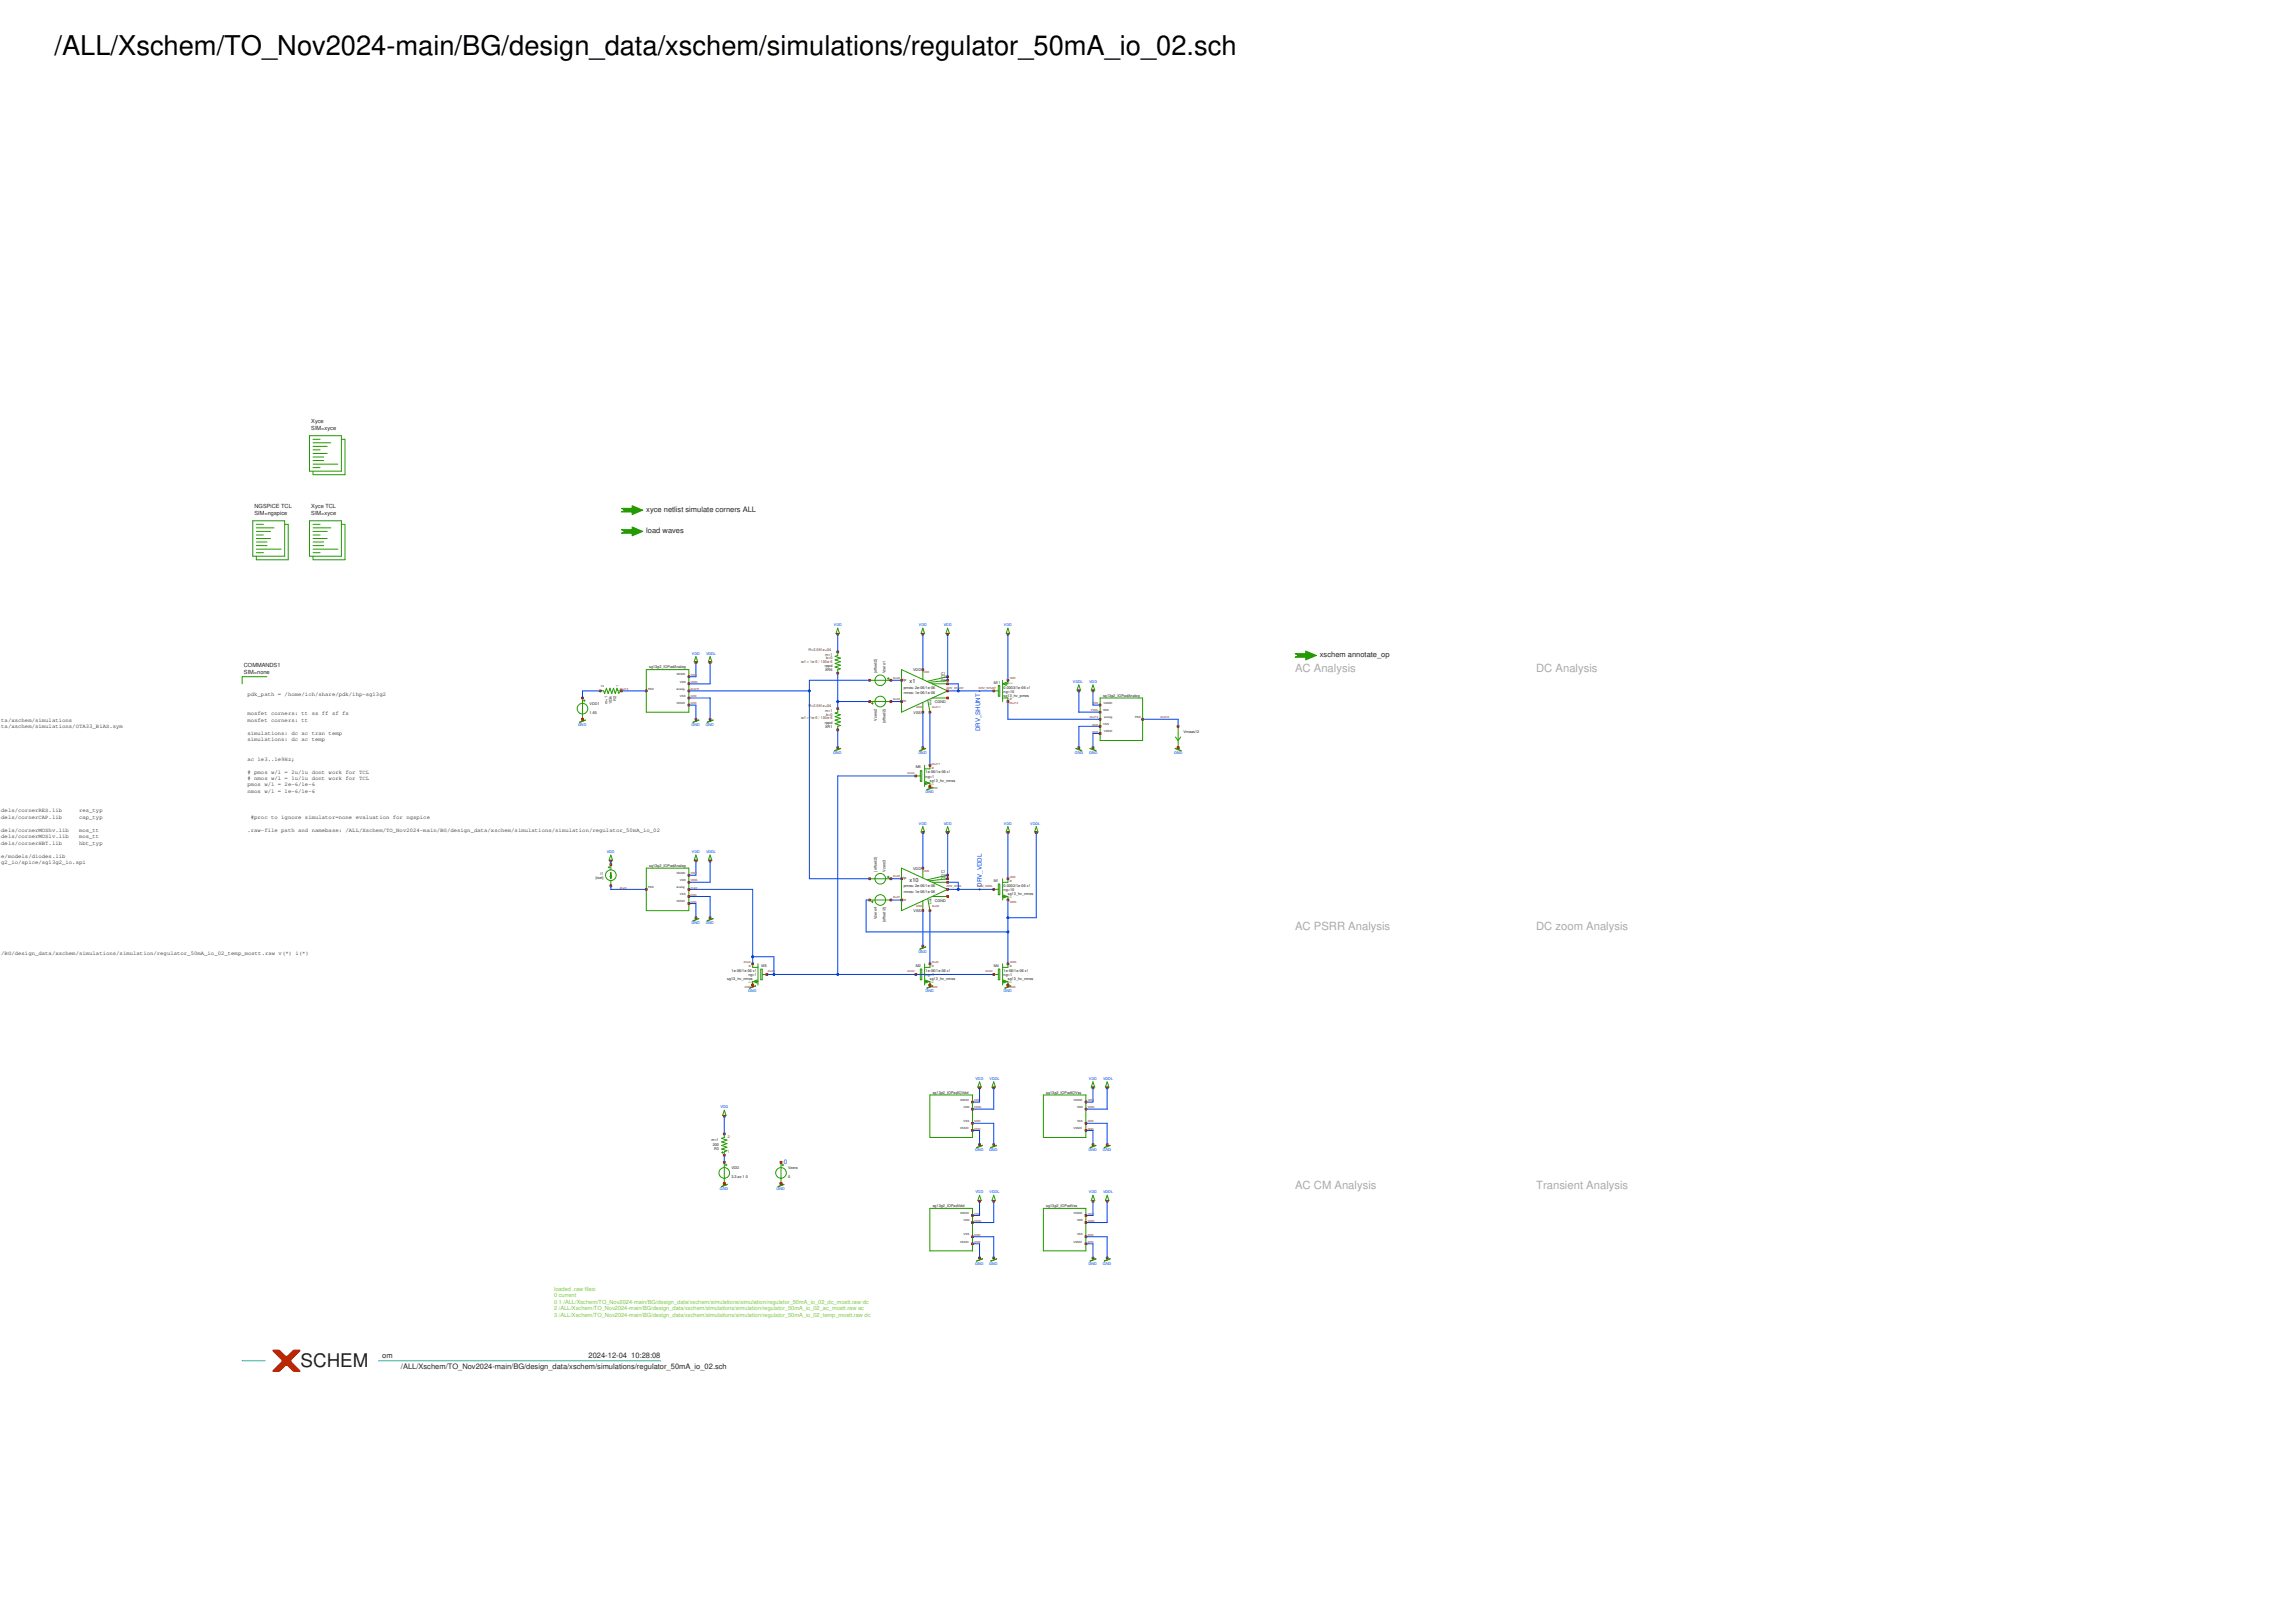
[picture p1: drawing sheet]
<svg xmlns="http://www.w3.org/2000/svg" width="297mm" height="210mm" viewBox="0 0 297 210" stroke-linecap="round" stroke-linejoin="round" font-family="sans-serif">
<defs><g id="words">
<text font-size="3.5" x="7.1" y="7.1">/ALL/Xschem/TO_Nov2024-main/BG/design_data/xschem/simulations/regulator_50mA_io_02.sch</text>
<text font-size="2.4" fill="#222" x="38.9" y="176.9">SCHEM</text>
<g font-size="1.5" fill="#a9a9a9">
<text x="167.5" y="86.9">AC Analysis</text>
<text x="198.7" y="86.9">DC Analysis</text>
<text x="167.5" y="120.4">AC PSRR Analysis</text>
<text x="198.7" y="120.4">DC zoom Analysis</text>
<text x="167.5" y="153.9">AC CM Analysis</text>
<text x="198.7" y="153.9">Transient Analysis</text>
</g>
<g font-size="1" fill="#222">
<text x="83.6" y="66.3">xyce netlist simulate corners ALL</text>
<text x="83.6" y="69">load waves</text>
<text x="170.8" y="85.1">xschem annotate_op</text>
<text x="49.4" y="175.7">om</text>
<text x="51.9" y="177.1">/ALL/Xschem/TO_Nov2024-main/BG/design_data/xschem/simulations/regulator_50mA_io_02.sch</text>
<text x="76.2" y="175.7">2024-12-04 10:28:08</text>
</g>
<g font-size=".8" fill="#0044ed">
<text x="126.8" y="94.7" transform="rotate(-90 126.8 94.7)">DRV_SHUNT</text>
<text x="127" y="114.8" transform="rotate(-90 127 114.8)">DRV_VDDL</text>
<text x="101.4" y="150.7">0</text>
</g>
<g font-size=".7" fill="#222">
<text x="40.3" y="54.7">Xyce</text>
<text x="40.3" y="55.6">SIM=xyce</text>
<text x="32.9" y="65.7">NGSPiCE TCL</text>
<text x="40.3" y="65.7">Xyce TCL</text>
<text x="32.9" y="66.6">SIM=ngspice</text>
<text x="40.3" y="66.6">SIM=xyce</text>
<text x="31.6" y="86.3">COMMANDS1</text>
<text x="31.6" y="87.2">SIM=none</text>
<text x="117.7" y="88.4">x1</text>
<text x="-.7" y="93.4">data/xschem/simulations</text>
<text x="-.7" y="94.3">data/xschem/simulations/OTA33_BiAS.sym</text>
<text x="32" y="90.1">pdk_path = /home/ich/share/pdk/ihp-sg13g2</text>
<text x="32" y="92.6">mosfet corners: tt ss ff sf fs</text>
<text x="32" y="93.4">mosfet corners: tt</text>
<text x="32" y="95.1">simulations: dc ac tran temp</text>
<text x="32" y="95.9">simulations: dc ac temp</text>
<text x="32" y="98.4">ac 1e3..1e9Hz;</text>
<text x="32" y="100.1"># pmos w/l = 2u/1u dont work for TCL</text>
<text x="32" y="100.9"># nmos w/l = 1u/1u dont work for TCL</text>
<text x="32" y="101.8">pmos w/l = 2e-6/1e-6</text>
<text x="-.7" y="105.1">models/cornerRES.lib</text>
<text x="-.7" y="106">models/cornerCAP.lib</text>
<text x="-.7" y="107.6">models/cornerMOShv.lib</text>
<text x="10.2" y="105.1">res_typ</text>
<text x="10.2" y="106">cap_typ</text>
<text x="10.2" y="107.6">mos_tt</text>
<text x="32" y="102.6">nmos w/l = 1e-6/1e-6</text>
<text x="32" y="107.6">.raw-file path and namebase: /ALL/Xschem/TO_Nov2024-main/BG/design_data/xschem/simulations/simulation/regulator_50mA_io_02</text>
<text x="32.5" y="106">#proc to ignore simulator=none evaluation for ngspice</text>
<text x="-.7" y="108.5">models/cornerMOSlv.lib</text>
<text x="-.7" y="109.3">models/cornerHBT.lib</text>
<text x="-.7" y="111">yce/models/diodes.lib</text>
<text x="-.7" y="111.8">13g2_io/spice/sg13g2_io.spi</text>
<text x="10.2" y="108.5">mos_tt</text>
<text x="10.2" y="109.3">hbt_typ</text>
<text x="117.7" y="114.1">x10</text>
<text x="-.7" y="123.5">in/BG/design_data/xschem/simulations/simulation/regulator_50mA_io_02_temp_mostt.raw v(*) i(*)</text>
</g>
<g font-size=".7" fill="#7ccb40">
<text x="71.7" y="167.1">loaded .raw files:</text>
<text x="71.7" y="167.9">0 current</text>
<text x="71.7" y="168.7">0 1 /ALL/Xschem/TO_Nov2024-main/BG/design_data/xschem/simulations/simulation/regulator_50mA_io_02_dc_mostt.raw dc</text>
<text x="71.7" y="169.6">2 /ALL/Xschem/TO_Nov2024-main/BG/design_data/xschem/simulations/simulation/regulator_50mA_io_02_ac_mostt.raw ac</text>
<text x="71.7" y="170.4">3 /ALL/Xschem/TO_Nov2024-main/BG/design_data/xschem/simulations/simulation/regulator_50mA_io_02_temp_mostt.raw dc</text>
</g>
<g font-size=".5" fill="#0044ed">
<text x="107.9" y="81">VDD</text>
<text x="118.9" y="81">VDD</text>
<text x="122.1" y="81">VDD</text>
<text x="129.9" y="81">VDD</text>
<text x="89.5" y="84.7">VDD</text>
<text x="91.3" y="84.7">VDDL</text>
<text x="138.8" y="88.4">VDDL</text>
<text x="140.9" y="88.4">VDD</text>
<text x="74.8" y="93.9">GND</text>
<text x="89.5" y="93.9">GND</text>
<text x="91.3" y="93.9">GND</text>
<text x="107.8" y="97.6">GND</text>
<text x="118.8" y="97.6">GND</text>
<text x="139.1" y="97.6">GND</text>
<text x="140.9" y="97.6">GND</text>
<text x="151.9" y="97.6">GND</text>
<text x="118.9" y="106.7">VDD</text>
<text x="119.7" y="102.6">GND</text>
<text x="122.1" y="106.7">VDD</text>
<text x="129.9" y="106.7">VDD</text>
<text x="133.3" y="106.7">VDDL</text>
<text x="78.5" y="110.4">VDD</text>
<text x="89.5" y="110.4">VDD</text>
<text x="91.3" y="110.4">VDDL</text>
<text x="89.5" y="119.6">GND</text>
<text x="91.3" y="119.6">GND</text>
<text x="118.8" y="123.3">GND</text>
<text x="96.8" y="128.3">GND</text>
<text x="119.7" y="128.3">GND</text>
<text x="129.8" y="128.3">GND</text>
<text x="93.2" y="143.4">VDD</text>
<text x="126.2" y="139.7">VDD</text>
<text x="128" y="139.7">VDDL</text>
<text x="140.9" y="139.7">VDD</text>
<text x="142.7" y="139.7">VDDL</text>
<text x="126.2" y="149">GND</text>
<text x="128" y="149">GND</text>
<text x="140.8" y="149">GND</text>
<text x="142.7" y="149">GND</text>
<text x="93.1" y="154">GND</text>
<text x="100.5" y="154">GND</text>
<text x="126.2" y="154.4">VDD</text>
<text x="128" y="154.4">VDDL</text>
<text x="140.9" y="154.4">VDD</text>
<text x="142.7" y="154.4">VDDL</text>
<text x="126.2" y="163.6">GND</text>
<text x="128" y="163.6">GND</text>
<text x="140.8" y="163.6">GND</text>
<text x="142.7" y="163.6">GND</text>
</g>
<g font-size=".5" fill="#660">
<text x="78.1" y="89" transform="rotate(-90 78.1 89)">2</text>
<text x="80.1" y="89" transform="rotate(-90 80.1 89)">1</text>
<text x="103.7" y="85.7">w/l = 1e-6 / 100e-6</text>
<text x="104.6" y="84.2">R=2.591e+04</text>
<text x="106.7" y="84.8">m=1</text>
<text x="106.9" y="85.3">b=0</text>
<text x="103.7" y="93.1">w/l = 1e-6 / 100e-6</text>
<text x="104.6" y="91.5">R=2.591e+04</text>
<text x="106.7" y="92.2">m=1</text>
<text x="106.9" y="92.6">b=0</text>
<text x="94.2" y="149.2">1</text>
<text x="94.2" y="147.2">2</text>
</g>
<g font-size=".5" fill="#222">
<text x="84" y="86.5">sg13g2_IOPadAnalog</text>
<text x="106.7" y="86.3">rppd</text>
<text x="106.7" y="86.9">XR6</text>
<text x="113.4" y="87.1" transform="rotate(-90 113.4 87.1)">{offset/2}</text>
<text x="114.6" y="87.1" transform="rotate(-90 114.6 87.1)">Vzero1</text>
<text x="116.9" y="88.1">ip</text>
<text x="116.9" y="89.8">nmos: 1e-06/1e-06</text>
<text x="116.9" y="89.1">pmos: 2e-06/1e-06</text>
<text x="118.1" y="86.9">VDD</text>
<text x="121.7" y="87.3">C1</text>
<text x="121.7" y="87.8">C2</text>
<text x="121.7" y="88.2">C3</text>
<text x="128.6" y="88.6">M11</text>
<text x="129.8" y="89.1">0.0003/1e-06 x1</text>
<text x="129.8" y="89.7">ng=10</text>
<text x="76.3" y="91.2">VDD1</text>
<text x="76.3" y="92.4">1.65</text>
<text x="78.6" y="91.1" transform="rotate(-90 78.6 91.1)">m=1</text>
<text x="79.1" y="91.2" transform="rotate(-90 79.1 91.2)">103k</text>
<text x="79.7" y="90.7" transform="rotate(-90 79.7 90.7)">R2</text>
<text x="106.7" y="93.7">rppd</text>
<text x="106.7" y="94.2">XR1</text>
<text x="113.4" y="93.2" transform="rotate(-90 113.4 93.2)">Vzero2</text>
<text x="114.6" y="93.6" transform="rotate(-90 114.6 93.6)">{offset/2}</text>
<text x="116.9" y="90.9">in</text>
<text x="118.2" y="92.4">VSS</text>
<text x="120.9" y="91">CGND</text>
<text x="129.8" y="90.2">sg13_hv_pmos</text>
<text x="142.7" y="90.2">sg13g2_IOPadAnalog</text>
<text x="153.1" y="94.9">Vmeas12</text>
<text x="118.5" y="99.4">M6</text>
<text x="119.8" y="100.1">1e-06/1e-06 x1</text>
<text x="119.8" y="100.7">ng=1</text>
<text x="120.3" y="101.2">sg13_hv_nmos</text>
<text x="77" y="113.8">{iset}</text>
<text x="77.7" y="113.2">I1</text>
<text x="84" y="112.2">sg13g2_IOPadAnalog</text>
<text x="113.4" y="112.8" transform="rotate(-90 113.4 112.8)">{offset/2}</text>
<text x="114.6" y="112.8" transform="rotate(-90 114.6 112.8)">Vzero3</text>
<text x="116.9" y="113.8">ip</text>
<text x="118.1" y="112.6">VDD</text>
<text x="121.7" y="113">C1</text>
<text x="121.7" y="113.5">C2</text>
<text x="121.7" y="113.9">C3</text>
<text x="113.4" y="118.9" transform="rotate(-90 113.4 118.9)">Vzero4</text>
<text x="114.6" y="119.3" transform="rotate(-90 114.6 119.3)">{offset/2}</text>
<text x="116.9" y="116.6">in</text>
<text x="116.9" y="115.5">nmos: 1e-06/1e-06</text>
<text x="116.9" y="114.8">pmos: 2e-06/1e-06</text>
<text x="118.2" y="118.1">VSS</text>
<text x="120.9" y="116.7">CGND</text>
<text x="128.6" y="114.1">M1</text>
<text x="129.8" y="114.8">0.0002/1e-06 x1</text>
<text x="129.8" y="115.4">ng=10</text>
<text x="130.4" y="115.9">sg13_hv_nmos</text>
<text x="94.7" y="125.8">1e-06/1e-06 x1</text>
<text x="98.5" y="125.1">M5</text>
<text x="118.5" y="125.1">M2</text>
<text x="119.8" y="125.8">1e-06/1e-06 x1</text>
<text x="128.6" y="125.1">M4</text>
<text x="129.8" y="125.8">1e-06/1e-06 x1</text>
<text x="94.1" y="126.9">sg13_hv_nmos</text>
<text x="96.8" y="126.4">ng=1</text>
<text x="119.8" y="126.4">ng=1</text>
<text x="120.3" y="126.9">sg13_hv_nmos</text>
<text x="129.8" y="126.4">ng=1</text>
<text x="130.4" y="126.9">sg13_hv_nmos</text>
<text x="120.7" y="141.5">sg13g2_IOPadIOVdd</text>
<text x="135.3" y="141.5">sg13g2_IOPadIOVss</text>
<text x="92.1" y="147.7">m=1</text>
<text x="92.2" y="148.2">200</text>
<text x="92.4" y="148.8">R3</text>
<text x="94.6" y="151.3">VDD</text>
<text x="94.6" y="152.5">3.3 ac 1 0</text>
<text x="102" y="151.3">Vzero</text>
<text x="102" y="152.5">0</text>
<text x="120.7" y="156.2">sg13g2_IOPadVdd</text>
<text x="135.3" y="156.2">sg13g2_IOPadVss</text>
</g>
<g font-size=".4" fill="#a92222">
<text x="80.2" y="89.3">#net16</text>
<text x="89.3" y="88.4">VDDL</text>
<text x="89.3" y="87.5">VDD</text>
<text x="89.3" y="89.3">#net10</text>
<text x="115.5" y="87.8">#net5</text>
<text x="119.4" y="87.1">VDD</text>
<text x="122.5" y="89.1">DRV_SHUNT</text>
<text x="126.7" y="89.1">DRV_SHUNT</text>
<text x="130.6" y="87.9">VDD</text>
<text x="89.3" y="91.1">GND</text>
<text x="89.3" y="90.2">GND</text>
<text x="115.5" y="90.6">#net4</text>
<text x="118.5" y="91.7">GND</text>
<text x="120.6" y="91.7">#net11</text>
<text x="130.6" y="91.1">#net12</text>
<text x="141" y="93">#net12</text>
<text x="141.1" y="92.1">VDDL</text>
<text x="141.3" y="94.8">GND</text>
<text x="141.3" y="93.9">GND</text>
<text x="141.3" y="91.1">VDD</text>
<text x="150.2" y="93">#net13</text>
<text x="117.4" y="100.1">#net2</text>
<text x="120.5" y="98.9">#net11</text>
<text x="120.5" y="102.1">GND</text>
<text x="89.3" y="113.2">VDD</text>
<text x="115.5" y="113.5">#net8</text>
<text x="119.4" y="112.8">VDD</text>
<text x="130.6" y="113.6">VDD</text>
<text x="80.2" y="115">#net3</text>
<text x="89.3" y="114.1">VDDL</text>
<text x="89.3" y="116.8">GND</text>
<text x="89.3" y="115.9">GND</text>
<text x="89.3" y="115">#net2</text>
<text x="115.5" y="116.3">#net7</text>
<text x="118.5" y="117.4">GND</text>
<text x="120.6" y="117.4">#net9</text>
<text x="122.5" y="114.8">DRV_VDDL</text>
<text x="126.5" y="114.8">DRV_VDDL</text>
<text x="130.6" y="116.8">VDDL</text>
<text x="96.2" y="124.6">#net2</text>
<text x="99.3" y="125.8">#net2</text>
<text x="117.4" y="125.8">#net2</text>
<text x="120.5" y="124.6">#net9</text>
<text x="127.5" y="125.8">#net2</text>
<text x="130.6" y="124.6">VDDL</text>
<text x="96.3" y="127.8">GND</text>
<text x="120.5" y="127.8">GND</text>
<text x="130.6" y="127.8">GND</text>
<text x="126" y="143.4">VDDL</text>
<text x="126" y="142.5">VDD</text>
<text x="140.7" y="143.4">VDDL</text>
<text x="140.7" y="142.5">VDD</text>
<text x="126" y="146.2">GND</text>
<text x="126" y="145.3">GND</text>
<text x="140.7" y="146.2">GND</text>
<text x="140.7" y="145.3">GND</text>
<text x="126" y="158.1">VDDL</text>
<text x="126" y="157.2">VDD</text>
<text x="126" y="160.9">GND</text>
<text x="126" y="159.9">GND</text>
<text x="140.7" y="158.1">VDDL</text>
<text x="140.7" y="157.2">VDD</text>
<text x="140.7" y="160.9">GND</text>
<text x="140.7" y="159.9">GND</text>
</g>
<g font-size=".4" fill="#222">
<text x="83.8" y="89.2">PAD</text>
<text x="87.5" y="87.4">VDDIO</text>
<text x="87.5" y="89.2">analog</text>
<text x="88" y="88.3">VDD</text>
<text x="87.5" y="91.1">VSSIO</text>
<text x="88" y="90.2">VSS</text>
<text x="120.5" y="91.2" transform="rotate(-90 120.5 91.2)">sink</text>
<text x="130.6" y="90.6">D</text>
<text x="142.7" y="92">VDD</text>
<text x="142.7" y="93.8">VSS</text>
<text x="142.8" y="91.1">VDDIO</text>
<text x="142.8" y="94.8">VSSIO</text>
<text x="142.8" y="92.9">analog</text>
<text x="146.8" y="92.9">PAD</text>
<text x="120.5" y="99.5">D</text>
<text x="87.5" y="113.1">VDDIO</text>
<text x="83.8" y="114.9">PAD</text>
<text x="87.5" y="116.8">VSSIO</text>
<text x="87.5" y="114.9">analog</text>
<text x="88" y="115.8">VSS</text>
<text x="88" y="114">VDD</text>
<text x="120.5" y="116.9" transform="rotate(-90 120.5 116.9)">sink</text>
<text x="130.6" y="114.1">D</text>
<text x="96.9" y="125.1">D</text>
<text x="120.5" y="125.1">D</text>
<text x="130.6" y="125.1">D</text>
<text x="124.2" y="142.5">VDDIO</text>
<text x="124.7" y="143.4">VDD</text>
<text x="138.9" y="142.5">VDDIO</text>
<text x="139.3" y="143.4">VDD</text>
<text x="124.2" y="146.1">VSSIO</text>
<text x="124.7" y="145.2">VSS</text>
<text x="138.9" y="146.1">VSSIO</text>
<text x="139.3" y="145.2">VSS</text>
<text x="124.2" y="160.8">VSSIO</text>
<text x="124.2" y="157.1">VDDIO</text>
<text x="124.7" y="159.9">VSS</text>
<text x="124.7" y="158">VDD</text>
<text x="138.9" y="160.8">VSSIO</text>
<text x="138.9" y="157.1">VDDIO</text>
<text x="139.3" y="159.9">VSS</text>
<text x="139.3" y="158">VDD</text>
</g>
<g font-size=".2" fill="#229800">
<text x="130.5" y="88.5">VDD</text>
<text x="120.4" y="101.5">VSS</text>
<text x="130.5" y="116.2">VSS</text>
<text x="96.8" y="127.2">VSS</text>
<text x="120.4" y="127.2">VSS</text>
<text x="130.5" y="127.2">VSS</text>
</g>
</g></defs>
<g fill="none" stroke="#229800" stroke-width=".13">
<path d="M32.7 67.4h4.1v4.6h-4.1zM33.2 68.8h1.8M33.2 69.2h.9M33.2 69.7h1.8M33.2 70.1h1.3M33.2 70.6h1.3M33.2 71.1h3.2M33.2 71.5h.9M33.2 68.3h2.3M33.2 67.9h.9M36.8 67.9h.5v4.5h-4.1v-.4M34.5 87.6h-3.2v.9"/>
<path d="M93.3 153.5l.8-.2zM93.7 144.4v.1M93.7 150.4v3M93.7 143.7l.2 .7h-.4zM93.8 150.8h.2M93.9 150.6v.3"/>
<circle cx="93.7" cy="151.8" r=".69"/>
</g>
<path d="M80.4 68.5h1.4v-.3l1.4 .6-1.4 .5v-.3h-1.4l.5-.2z" fill="#229800"/>
<g fill="none" stroke="#229800" stroke-width=".13">
<path d="M40 67.4h4.2v4.6h-4.2zM40.5 68.8h1.8M40.5 69.2h.9M40.5 69.7h1.8M40.5 70.1h1.4M40.5 70.6h1.4M40.5 71.1h3.2M40.5 71.5h.9M40.5 68.3h2.3M40.5 67.9h.9M44.2 67.9h.4v4.5h-4.1v-.4M80.4 68.5h1.4v-.3l1.4 .6-1.4 .5v-.3h-1.4l.5-.2z"/>
<path d="M100.7 153.5l.7-.2zM101 150.4v3M101.2 150.8h.2M101.3 150.6v.3"/>
<circle cx="101" cy="151.8" r=".69"/>
</g>
<path d="M80.4 65.8h1.4v-.4l1.4 .6-1.4 .6v-.4h-1.4l.5-.2z" fill="#229800"/>
<path d="M40 56.4h4.2v4.6h-4.2zM40.5 57.8h1.8M40.5 58.2h.9M40.5 58.7h1.8M40.5 59.1h1.4M40.5 59.6h1.4M40.5 57.3h2.3M40.5 56.8h.9M44.2 56.8h.4v4.6h-4.1v-.4M40.5 60.1h3.2M40.5 60.5h.9M80.4 65.8h1.4v-.4l1.4 .6-1.4 .6v-.4h-1.4l.5-.2z" fill="none" stroke="#229800" stroke-width=".13"/>
<path d="M167.5 84.6h1.4v-.3l1.4 .5-1.4 .6v-.3h-1.4l.5-.3z" fill="#229800"/>
<g fill="none" stroke="#229800" stroke-width=".13">
<path d="M128.6 89.4h.6M129.2 88.7h.1v1.4h-.1zM129.7 90.3h.7v.5M129.7 88v2.8M129.7 88.5l.5-.2v.4zM130.4 81.3l.2 .7h-.4zM130.4 82v.1M130.4 88v.5h-.7M167.5 84.6h1.4v-.3l1.4 .5-1.4 .6v-.3h-1.4l.5-.3zM78.7 112.2h.2M78.8 112.1v.2M79 111.9v.7"/>
<path d="M79 113.9v.7M83.6 112.3h5.5v5.5h-5.5zM89.7 119.1l.7-.2zM90 111.3v.1M90 118.8v.2M90 110.6l.3 .7h-.5zM91.5 119.1l.7-.2zM91.9 110.6l.2 .7h-.5zM91.9 111.3v.1M91.9 118.8v.2M97 127.8l.7-.2zM97.4 124.7v.5h.7"/>
<path d="M97.5 127l.4-.2v.4zM98.1 127h-.7v.7M98.1 124.7v2.8M98.4 125.4h.2v1.4h-.2zM98.6 126.1h.6M120.3 141.7h5.5v5.5h-5.5zM120.3 156.4h5.5v5.5h-5.5zM126.4 148.5l.7-.3zM126.7 140.7v.1M126.7 148.1v.2M126.7 155.4v.1M126.7 140l.3 .7h-.5z"/>
<path d="M126.7 154.7l.3 .7h-.5zM128.2 148.5l.7-.3zM128.6 140l.2 .7h-.5zM128.6 140.7v.1M128.6 148.1v.2M128.6 155.4v.1M128.6 154.7l.2 .7h-.5zM135 141.7h5.5v5.5h-5.5zM135 156.4h5.5v5.5h-5.5zM141 148.5l.8-.3zM141.4 140l.2 .7h-.4zM141.4 140.7v.1"/>
<path d="M141.4 148.1v.2M141.4 155.4v.1M141.4 154.7l.2 .7h-.4zM142.9 148.5l.7-.3zM143.2 140l.3 .7h-.5zM143.2 140.7v.1M143.2 148.1v.2M143.2 155.4v.1M143.2 154.7l.3 .7h-.5zM126.4 163.2l.7-.3zM126.7 162.8v.2M128.2 163.2l.7-.3z"/>
<path d="M128.6 162.8v.2M141 163.2l.8-.3zM141.4 162.8v.2M142.9 163.2l.7-.3zM143.2 162.8v.2"/>
</g>
<path d="M79 112.9v.5h.1l-.1 .3-.1-.3h.1z" fill="#229800"/>
<g fill="none" stroke="#229800" stroke-width=".13">
<path d="M75 93.4l.7-.2zM75.4 90.3v3M75.5 90.7h.2M75.6 90.6v.2M77.7 89.4h.4l.1 .4 .3-.7 .2 .7 .2-.7 .2 .7 .3-.7 .2 .7 .2-.7 .1 .3h.5M79.9 89.6h.3M80.1 89.5v.3M83.6 86.7h5.5v5.5h-5.5zM89.7 93.4l.7-.2zM90 85.6v.1M90 93.1v.2M90 85l.3 .6h-.5z"/>
<path d="M91.5 93.4l.7-.2zM91.9 85l.2 .6h-.5zM91.9 85.6v.1M91.9 93.1v.2M108 97.1l.7-.3zM108.4 81.3l.2 .7h-.4zM108.4 82v.1M108.4 84.4v.4l-.4 .1 .7 .3-.7 .2 .7 .2-.7 .3 .7 .2-.7 .2 .7 .2-.3 .2v.4M108.4 91.7v.5l-.4 .1 .7 .2-.7 .2 .7 .3-.7 .2 .7 .2-.7 .3 .7 .2-.3 .1v.5M108.4 96.7v.3M112.5 88h2.8M112.5 90.8h2.8"/>
<path d="M112.7 91h.3M112.9 90.9v.2M114.8 87.8h.2M114.9 87.7v.2M116.6 86.7l6 2.7-6 2.8zM119 97.1l.8-.3zM119.1 99.7h.2v1.4h-.2zM119.4 82v.1M119.4 86.7v1.2M119.4 90.9v1.3M119.4 96.7v.3M119.4 81.3l.2 .7h-.4z"/>
<path d="M119.6 99v2.8M120 90.6l.3 1.6M120.3 99v.5h-.7M120.6 90.3h2M120.6 88.5h2M122.6 88l-2.4 .3M122.6 87.6l-2.7 .6M122.6 81.3l.2 .7h-.4zM122.6 82v.1M139.2 96.8l.7 .4zM139.6 88.6l.2 .7h-.5zM139.6 89.3v.1"/>
<path d="M139.6 96.7v.3M141 96.8l.8 .4zM141.4 89.3v.1M141.4 96.7v.3M141.4 88.6l.2 .7h-.4zM142.3 90.3h5.5v5.5h-5.5zM152 96.8l.8 .4zM152.1 95.4l.3 .4 .4-.4M152.4 94v3M79 112.9v.5h.1l-.1 .3-.1-.3h.1zM79 110.6l.3 .7h-.5zM79 111.3v.1"/>
<path d="M112.5 113.7h2.8M112.5 116.5h2.8M112.7 116.7h.3M112.9 116.6v.2M114.8 113.5h.2M114.9 113.4v.2M116.6 112.3l6 2.8-6 2.7zM118.5 100.4h.6M119.4 107.7v.1M119.4 112.3v1.3M119.4 116.6v1.2M119.4 107l.2 .7h-.4z"/>
<path d="M119.6 101.3h.7v.7M119.8 101.2l.4 .1-.4 .2zM119.9 102.2l.8-.3zM120 116.3l.3 1.5M120.6 114.2h2M120.6 116h2M122.6 107.7v.1M122.6 107l.2 .7h-.4zM122.6 113.7l-2.4 .3M122.6 113.3l-2.7 .6M128.6 115.1h.6M129.2 114.4h.1v1.4h-.1z"/>
<path d="M129.7 116h.7v.5M129.7 113.7v2.8M129.8 115.8l.5 .2-.5 .2zM130.4 107l.2 .7h-.4zM130.4 107.7v.1M130.4 113.7v.5h-.7M134.1 107l.2 .7h-.5zM134.1 107.7v.1M118.5 126.1h.6M119 122.8l.8-.3zM119.1 125.4h.2v1.4h-.2zM119.4 122.4v.3"/>
<path d="M119.6 127h.7v.7M119.6 124.7v2.8M119.8 126.8l.4 .2-.4 .2zM119.9 127.8l.8-.2zM120.3 124.7v.5h-.7M128.6 126.1h.6M129.2 125.4h.1v1.4h-.1zM129.7 127h.7v.7M129.7 124.7v2.8M129.8 126.8l.5 .2-.5 .2zM130 127.8l.8-.2zM130.4 124.7v.5h-.7"/>
<path d="M93.4 149.2h.2M93.5 149v.3M93.7 146.7v.5l-.3 .1 .6 .2-.6 .3 .6 .2-.6 .2 .6 .3-.6 .2 .6 .2-.3 .1v.5"/>
<circle cx="75.4" cy="91.7" r=".69"/>
<circle cx="113.9" cy="90.8" r=".69"/>
<circle cx="113.9" cy="88" r=".69"/>
<circle cx="79" cy="113.3" r=".69"/>
<circle cx="113.9" cy="116.5" r=".69"/>
<circle cx="113.9" cy="113.7" r=".69"/>
</g>
<path d="M35.3 174.7h.8l1 .8 .9-.8h.8l-1.2 1.4 .1 .2 1.1 1.1-.8 .1-.9-.8-1 .8h-.8l1.2-1.4z" fill="#ba2200"/>
<path d="M93.6 150.3h.2v.2h-.2zM35.3 174.7h.8l1 .8 .9-.8h.8l-1.2 1.4 .1 .2 1.1 1.1-.8 .1-.9-.8-1 .8h-.8l1.2-1.4z" fill="none" stroke="#ba2200" stroke-width=".13"/>
<path d="M93.6 150.3h.2v.2h-.2z" fill="#ba2200"/>
<path d="M93.6 153.1h.2v.2h-.2z" fill="none" stroke="#ba2200" stroke-width=".13"/>
<path d="M93.6 153.1h.2v.2h-.2z" fill="#ba2200"/>
<path d="M93.6 144.3h.2v.3h-.2z" fill="none" stroke="#ba2200" stroke-width=".13"/>
<path d="M93.6 144.3h.2v.3h-.2z" fill="#ba2200"/>
<path d="M93.6 153.1h.2v.2h-.2z" fill="none" stroke="#ba2200" stroke-width=".13"/>
<path d="M93.6 153.1h.2v.2h-.2z" fill="#ba2200"/>
<path d="M100.9 153.1h.3v.2h-.3z" fill="none" stroke="#ba2200" stroke-width=".13"/>
<path d="M100.9 153.1h.3v.2h-.3z" fill="#ba2200"/>
<path d="M100.9 150.3h.3v.2h-.3z" fill="none" stroke="#ba2200" stroke-width=".13"/>
<path d="M100.9 150.3h.3v.2h-.3z" fill="#ba2200"/>
<path d="M100.9 153.1h.3v.2h-.3z" fill="none" stroke="#ba2200" stroke-width=".13"/>
<path d="M100.9 153.1h.3v.2h-.3z" fill="#ba2200"/>
<path d="M101 150.4h.1v.1h-.1z" fill="none" stroke="#ba2200" stroke-width=".13"/>
<path d="M101 150.4h.1v.1h-.1z" fill="#ba2200"/>
<path d="M130.3 82h.2v.2h-.2z" fill="none" stroke="#ba2200" stroke-width=".13"/>
<path d="M130.3 82h.2v.2h-.2z" fill="#ba2200"/>
<path d="M130.3 90.7h.2v.2h-.2z" fill="none" stroke="#ba2200" stroke-width=".13"/>
<path d="M130.3 90.7h.2v.2h-.2z" fill="#ba2200"/>
<path d="M128.4 89.3h.3v.2h-.3z" fill="none" stroke="#ba2200" stroke-width=".13"/>
<path d="M128.4 89.3h.3v.2h-.3z" fill="#ba2200"/>
<path d="M130.3 87.9h.2v.2h-.2z" fill="none" stroke="#ba2200" stroke-width=".13"/>
<path d="M130.3 87.9h.2v.2h-.2z" fill="#ba2200"/>
<path d="M97.3 127.4h.2v.2h-.2z" fill="none" stroke="#ba2200" stroke-width=".13"/>
<path d="M97.3 127.4h.2v.2h-.2z" fill="#ba2200"/>
<path d="M97.3 124.6h.2v.2h-.2z" fill="none" stroke="#ba2200" stroke-width=".13"/>
<path d="M97.3 124.6h.2v.2h-.2z" fill="#ba2200"/>
<path d="M99.1 126h.2v.2h-.2z" fill="none" stroke="#ba2200" stroke-width=".13"/>
<path d="M99.1 126h.2v.2h-.2z" fill="#ba2200"/>
<path d="M97.3 127.4h.2v.2h-.2z" fill="none" stroke="#ba2200" stroke-width=".13"/>
<path d="M97.3 127.4h.2v.2h-.2z" fill="#ba2200"/>
<path d="M125.7 145.3h.2v.2h-.2z" fill="none" stroke="#ba2200" stroke-width=".13"/>
<path d="M125.7 145.3h.2v.2h-.2z" fill="#ba2200"/>
<path d="M125.7 143.4h.2v.2h-.2z" fill="none" stroke="#ba2200" stroke-width=".13"/>
<path d="M125.7 143.4h.2v.2h-.2z" fill="#ba2200"/>
<path d="M125.7 146.2h.2v.2h-.2z" fill="none" stroke="#ba2200" stroke-width=".13"/>
<path d="M125.7 146.2h.2v.2h-.2z" fill="#ba2200"/>
<path d="M125.7 142.5h.2v.2h-.2z" fill="none" stroke="#ba2200" stroke-width=".13"/>
<path d="M125.7 142.5h.2v.2h-.2z" fill="#ba2200"/>
<path d="M126.6 148h.2v.2h-.2z" fill="none" stroke="#ba2200" stroke-width=".13"/>
<path d="M126.6 148h.2v.2h-.2z" fill="#ba2200"/>
<path d="M126.6 140.7h.2v.2h-.2z" fill="none" stroke="#ba2200" stroke-width=".13"/>
<path d="M126.6 140.7h.2v.2h-.2z" fill="#ba2200"/>
<path d="M128.4 148h.3v.2h-.3z" fill="none" stroke="#ba2200" stroke-width=".13"/>
<path d="M128.4 148h.3v.2h-.3z" fill="#ba2200"/>
<path d="M128.4 140.7h.3v.2h-.3z" fill="none" stroke="#ba2200" stroke-width=".13"/>
<path d="M128.4 140.7h.3v.2h-.3z" fill="#ba2200"/>
<path d="M140.4 145.3h.2v.2h-.2z" fill="none" stroke="#ba2200" stroke-width=".13"/>
<path d="M140.4 145.3h.2v.2h-.2z" fill="#ba2200"/>
<path d="M140.4 143.4h.2v.2h-.2z" fill="none" stroke="#ba2200" stroke-width=".13"/>
<path d="M140.4 143.4h.2v.2h-.2z" fill="#ba2200"/>
<path d="M140.4 146.2h.2v.2h-.2z" fill="none" stroke="#ba2200" stroke-width=".13"/>
<path d="M140.4 146.2h.2v.2h-.2z" fill="#ba2200"/>
<path d="M140.4 142.5h.2v.2h-.2z" fill="none" stroke="#ba2200" stroke-width=".13"/>
<path d="M140.4 142.5h.2v.2h-.2z" fill="#ba2200"/>
<path d="M141.3 148h.2v.2h-.2z" fill="none" stroke="#ba2200" stroke-width=".13"/>
<path d="M141.3 148h.2v.2h-.2z" fill="#ba2200"/>
<path d="M141.3 140.7h.2v.2h-.2z" fill="none" stroke="#ba2200" stroke-width=".13"/>
<path d="M141.3 140.7h.2v.2h-.2z" fill="#ba2200"/>
<path d="M143.1 148h.3v.2h-.3z" fill="none" stroke="#ba2200" stroke-width=".13"/>
<path d="M143.1 148h.3v.2h-.3z" fill="#ba2200"/>
<path d="M143.1 140.7h.3v.2h-.3z" fill="none" stroke="#ba2200" stroke-width=".13"/>
<path d="M143.1 140.7h.3v.2h-.3z" fill="#ba2200"/>
<path d="M125.7 159.9h.2v.3h-.2z" fill="none" stroke="#ba2200" stroke-width=".13"/>
<path d="M125.7 159.9h.2v.3h-.2z" fill="#ba2200"/>
<path d="M125.7 158.1h.2v.2h-.2z" fill="none" stroke="#ba2200" stroke-width=".13"/>
<path d="M125.7 158.1h.2v.2h-.2z" fill="#ba2200"/>
<path d="M125.7 160.8h.2v.3h-.2z" fill="none" stroke="#ba2200" stroke-width=".13"/>
<path d="M125.7 160.8h.2v.3h-.2z" fill="#ba2200"/>
<path d="M125.7 157.2h.2v.2h-.2z" fill="none" stroke="#ba2200" stroke-width=".13"/>
<path d="M125.7 157.2h.2v.2h-.2z" fill="#ba2200"/>
<path d="M126.6 162.7h.2v.2h-.2z" fill="none" stroke="#ba2200" stroke-width=".13"/>
<path d="M126.6 162.7h.2v.2h-.2z" fill="#ba2200"/>
<path d="M126.6 155.3h.2v.3h-.2z" fill="none" stroke="#ba2200" stroke-width=".13"/>
<path d="M126.6 155.3h.2v.3h-.2z" fill="#ba2200"/>
<path d="M128.4 162.7h.3v.2h-.3z" fill="none" stroke="#ba2200" stroke-width=".13"/>
<path d="M128.4 162.7h.3v.2h-.3z" fill="#ba2200"/>
<path d="M128.4 155.3h.3v.3h-.3z" fill="none" stroke="#ba2200" stroke-width=".13"/>
<path d="M128.4 155.3h.3v.3h-.3z" fill="#ba2200"/>
<path d="M140.4 159.9h.2v.3h-.2z" fill="none" stroke="#ba2200" stroke-width=".13"/>
<path d="M140.4 159.9h.2v.3h-.2z" fill="#ba2200"/>
<path d="M140.4 158.1h.2v.2h-.2z" fill="none" stroke="#ba2200" stroke-width=".13"/>
<path d="M140.4 158.1h.2v.2h-.2z" fill="#ba2200"/>
<path d="M140.4 160.8h.2v.3h-.2z" fill="none" stroke="#ba2200" stroke-width=".13"/>
<path d="M140.4 160.8h.2v.3h-.2z" fill="#ba2200"/>
<path d="M140.4 157.2h.2v.2h-.2z" fill="none" stroke="#ba2200" stroke-width=".13"/>
<path d="M140.4 157.2h.2v.2h-.2z" fill="#ba2200"/>
<path d="M141.3 162.7h.2v.2h-.2z" fill="none" stroke="#ba2200" stroke-width=".13"/>
<path d="M141.3 162.7h.2v.2h-.2z" fill="#ba2200"/>
<path d="M141.3 155.3h.2v.3h-.2z" fill="none" stroke="#ba2200" stroke-width=".13"/>
<path d="M141.3 155.3h.2v.3h-.2z" fill="#ba2200"/>
<path d="M143.1 162.7h.3v.2h-.3z" fill="none" stroke="#ba2200" stroke-width=".13"/>
<path d="M143.1 162.7h.3v.2h-.3z" fill="#ba2200"/>
<path d="M143.1 155.3h.3v.3h-.3z" fill="none" stroke="#ba2200" stroke-width=".13"/>
<path d="M143.1 155.3h.3v.3h-.3z" fill="#ba2200"/>
<path d="M89 115.9h.2v.2h-.2z" fill="none" stroke="#ba2200" stroke-width=".13"/>
<path d="M89 115.9h.2v.2h-.2z" fill="#ba2200"/>
<path d="M89 114.1h.2v.2h-.2z" fill="none" stroke="#ba2200" stroke-width=".13"/>
<path d="M89 114.1h.2v.2h-.2z" fill="#ba2200"/>
<path d="M89 116.8h.2v.2h-.2z" fill="none" stroke="#ba2200" stroke-width=".13"/>
<path d="M89 116.8h.2v.2h-.2z" fill="#ba2200"/>
<path d="M89 113.1h.2v.3h-.2z" fill="none" stroke="#ba2200" stroke-width=".13"/>
<path d="M89 113.1h.2v.3h-.2z" fill="#ba2200"/>
<path d="M83.5 115h.2v.2h-.2z" fill="none" stroke="#ba2200" stroke-width=".13"/>
<path d="M83.5 115h.2v.2h-.2z" fill="#ba2200"/>
<path d="M89 115h.2v.2h-.2z" fill="none" stroke="#ba2200" stroke-width=".13"/>
<path d="M89 115h.2v.2h-.2z" fill="#ba2200"/>
<path d="M89.9 118.7h.2v.2h-.2z" fill="none" stroke="#ba2200" stroke-width=".13"/>
<path d="M89.9 118.7h.2v.2h-.2z" fill="#ba2200"/>
<path d="M89.9 111.3h.2v.2h-.2z" fill="none" stroke="#ba2200" stroke-width=".13"/>
<path d="M89.9 111.3h.2v.2h-.2z" fill="#ba2200"/>
<path d="M91.8 118.7h.2v.2h-.2z" fill="none" stroke="#ba2200" stroke-width=".13"/>
<path d="M91.8 118.7h.2v.2h-.2z" fill="#ba2200"/>
<path d="M91.8 111.3h.2v.2h-.2z" fill="none" stroke="#ba2200" stroke-width=".13"/>
<path d="M91.8 111.3h.2v.2h-.2z" fill="#ba2200"/>
<path d="M78.9 111.8h.2v.2h-.2z" fill="none" stroke="#ba2200" stroke-width=".13"/>
<path d="M78.9 111.8h.2v.2h-.2z" fill="#ba2200"/>
<path d="M78.9 114.5h.2v.3h-.2z" fill="none" stroke="#ba2200" stroke-width=".13"/>
<path d="M78.9 114.5h.2v.3h-.2z" fill="#ba2200"/>
<path d="M78.9 111.3h.2v.2h-.2z" fill="none" stroke="#ba2200" stroke-width=".13"/>
<path d="M78.9 111.3h.2v.2h-.2z" fill="#ba2200"/>
<path d="M142.2 93.9h.2v.2h-.2z" fill="none" stroke="#ba2200" stroke-width=".13"/>
<path d="M142.2 93.9h.2v.2h-.2z" fill="#ba2200"/>
<path d="M142.2 92h.2v.3h-.2z" fill="none" stroke="#ba2200" stroke-width=".13"/>
<path d="M142.2 92h.2v.3h-.2z" fill="#ba2200"/>
<path d="M142.2 94.8h.2v.2h-.2z" fill="none" stroke="#ba2200" stroke-width=".13"/>
<path d="M142.2 94.8h.2v.2h-.2z" fill="#ba2200"/>
<path d="M142.2 91.1h.2v.3h-.2z" fill="none" stroke="#ba2200" stroke-width=".13"/>
<path d="M142.2 91.1h.2v.3h-.2z" fill="#ba2200"/>
<path d="M147.7 93h.2v.2h-.2z" fill="none" stroke="#ba2200" stroke-width=".13"/>
<path d="M147.7 93h.2v.2h-.2z" fill="#ba2200"/>
<path d="M142.2 93h.2v.2h-.2z" fill="none" stroke="#ba2200" stroke-width=".13"/>
<path d="M142.2 93h.2v.2h-.2z" fill="#ba2200"/>
<path d="M141.3 96.6h.2v.3h-.2z" fill="none" stroke="#ba2200" stroke-width=".13"/>
<path d="M141.3 96.6h.2v.3h-.2z" fill="#ba2200"/>
<path d="M141.3 89.3h.2v.2h-.2z" fill="none" stroke="#ba2200" stroke-width=".13"/>
<path d="M141.3 89.3h.2v.2h-.2z" fill="#ba2200"/>
<path d="M139.5 96.6h.2v.3h-.2z" fill="none" stroke="#ba2200" stroke-width=".13"/>
<path d="M139.5 96.6h.2v.3h-.2z" fill="#ba2200"/>
<path d="M139.5 89.3h.2v.2h-.2z" fill="none" stroke="#ba2200" stroke-width=".13"/>
<path d="M139.5 89.3h.2v.2h-.2z" fill="#ba2200"/>
<path d="M119.3 86.5h.2v.3h-.2z" fill="none" stroke="#ba2200" stroke-width=".13"/>
<path d="M119.3 86.5h.2v.3h-.2z" fill="#ba2200"/>
<path d="M116.5 87.9h.3v.2h-.3z" fill="none" stroke="#ba2200" stroke-width=".13"/>
<path d="M116.5 87.9h.3v.2h-.3z" fill="#ba2200"/>
<path d="M116.5 90.7h.3v.2h-.3z" fill="none" stroke="#ba2200" stroke-width=".13"/>
<path d="M116.5 90.7h.3v.2h-.3z" fill="#ba2200"/>
<path d="M119.3 92h.2v.3h-.2z" fill="none" stroke="#ba2200" stroke-width=".13"/>
<path d="M119.3 92h.2v.3h-.2z" fill="#ba2200"/>
<path d="M122.5 89.3h.2v.2h-.2z" fill="none" stroke="#ba2200" stroke-width=".13"/>
<path d="M122.5 89.3h.2v.2h-.2z" fill="#ba2200"/>
<path d="M120.2 92h.2v.3h-.2z" fill="none" stroke="#ba2200" stroke-width=".13"/>
<path d="M120.2 92h.2v.3h-.2z" fill="#ba2200"/>
<path d="M122.5 87.5h.2v.2h-.2z" fill="none" stroke="#ba2200" stroke-width=".13"/>
<path d="M122.5 87.5h.2v.2h-.2z" fill="#ba2200"/>
<path d="M122.5 88.4h.2v.2h-.2z" fill="none" stroke="#ba2200" stroke-width=".13"/>
<path d="M122.5 88.4h.2v.2h-.2z" fill="#ba2200"/>
<path d="M122.5 87.9h.2v.2h-.2z" fill="none" stroke="#ba2200" stroke-width=".13"/>
<path d="M122.5 87.9h.2v.2h-.2z" fill="#ba2200"/>
<path d="M122.5 90.2h.2v.2h-.2z" fill="none" stroke="#ba2200" stroke-width=".13"/>
<path d="M122.5 90.2h.2v.2h-.2z" fill="#ba2200"/>
<path d="M119.3 96.6h.2v.3h-.2z" fill="none" stroke="#ba2200" stroke-width=".13"/>
<path d="M119.3 96.6h.2v.3h-.2z" fill="#ba2200"/>
<path d="M119.3 82h.2v.2h-.2z" fill="none" stroke="#ba2200" stroke-width=".13"/>
<path d="M119.3 82h.2v.2h-.2z" fill="#ba2200"/>
<path d="M115.1 87.9h.3v.2h-.3z" fill="none" stroke="#ba2200" stroke-width=".13"/>
<path d="M115.1 87.9h.3v.2h-.3z" fill="#ba2200"/>
<path d="M112.4 87.9h.2v.2h-.2z" fill="none" stroke="#ba2200" stroke-width=".13"/>
<path d="M112.4 87.9h.2v.2h-.2z" fill="#ba2200"/>
<path d="M112.4 90.7h.2v.2h-.2z" fill="none" stroke="#ba2200" stroke-width=".13"/>
<path d="M112.4 90.7h.2v.2h-.2z" fill="#ba2200"/>
<path d="M115.1 90.7h.3v.2h-.3z" fill="none" stroke="#ba2200" stroke-width=".13"/>
<path d="M115.1 90.7h.3v.2h-.3z" fill="#ba2200"/>
<path d="M122.5 82h.2v.2h-.2z" fill="none" stroke="#ba2200" stroke-width=".13"/>
<path d="M122.5 82h.2v.2h-.2z" fill="#ba2200"/>
<path d="M108.3 84.3h.2v.2h-.2z" fill="none" stroke="#ba2200" stroke-width=".13"/>
<path d="M108.3 84.3h.2v.2h-.2z" fill="#ba2200"/>
<path d="M108.3 87h.2v.2h-.2z" fill="none" stroke="#ba2200" stroke-width=".13"/>
<path d="M108.3 87h.2v.2h-.2z" fill="#ba2200"/>
<path d="M108.3 91.6h.2v.2h-.2z" fill="none" stroke="#ba2200" stroke-width=".13"/>
<path d="M108.3 91.6h.2v.2h-.2z" fill="#ba2200"/>
<path d="M108.3 94.3h.2v.3h-.2z" fill="none" stroke="#ba2200" stroke-width=".13"/>
<path d="M108.3 94.3h.2v.3h-.2z" fill="#ba2200"/>
<path d="M108.3 96.6h.2v.3h-.2z" fill="none" stroke="#ba2200" stroke-width=".13"/>
<path d="M108.3 96.6h.2v.3h-.2z" fill="#ba2200"/>
<path d="M108.3 82h.2v.2h-.2z" fill="none" stroke="#ba2200" stroke-width=".13"/>
<path d="M108.3 82h.2v.2h-.2z" fill="#ba2200"/>
<path d="M130.3 107.6h.2v.3h-.2z" fill="none" stroke="#ba2200" stroke-width=".13"/>
<path d="M130.3 107.6h.2v.3h-.2z" fill="#ba2200"/>
<path d="M119.3 112.2h.2v.3h-.2z" fill="none" stroke="#ba2200" stroke-width=".13"/>
<path d="M119.3 112.2h.2v.3h-.2z" fill="#ba2200"/>
<path d="M116.5 113.6h.3v.2h-.3z" fill="none" stroke="#ba2200" stroke-width=".13"/>
<path d="M116.5 113.6h.3v.2h-.3z" fill="#ba2200"/>
<path d="M116.5 116.4h.3v.2h-.3z" fill="none" stroke="#ba2200" stroke-width=".13"/>
<path d="M116.5 116.4h.3v.2h-.3z" fill="#ba2200"/>
<path d="M119.3 117.7h.2v.3h-.2z" fill="none" stroke="#ba2200" stroke-width=".13"/>
<path d="M119.3 117.7h.2v.3h-.2z" fill="#ba2200"/>
<path d="M122.5 115h.2v.2h-.2z" fill="none" stroke="#ba2200" stroke-width=".13"/>
<path d="M122.5 115h.2v.2h-.2z" fill="#ba2200"/>
<path d="M120.2 117.7h.2v.3h-.2z" fill="none" stroke="#ba2200" stroke-width=".13"/>
<path d="M120.2 117.7h.2v.3h-.2z" fill="#ba2200"/>
<path d="M122.5 113.1h.2v.3h-.2z" fill="none" stroke="#ba2200" stroke-width=".13"/>
<path d="M122.5 113.1h.2v.3h-.2z" fill="#ba2200"/>
<path d="M122.5 114.1h.2v.2h-.2z" fill="none" stroke="#ba2200" stroke-width=".13"/>
<path d="M122.5 114.1h.2v.2h-.2z" fill="#ba2200"/>
<path d="M122.5 113.6h.2v.2h-.2z" fill="none" stroke="#ba2200" stroke-width=".13"/>
<path d="M122.5 113.6h.2v.2h-.2z" fill="#ba2200"/>
<path d="M122.5 115.9h.2v.2h-.2z" fill="none" stroke="#ba2200" stroke-width=".13"/>
<path d="M122.5 115.9h.2v.2h-.2z" fill="#ba2200"/>
<path d="M119.3 122.3h.2v.2h-.2z" fill="none" stroke="#ba2200" stroke-width=".13"/>
<path d="M119.3 122.3h.2v.2h-.2z" fill="#ba2200"/>
<path d="M119.3 107.6h.2v.3h-.2z" fill="none" stroke="#ba2200" stroke-width=".13"/>
<path d="M119.3 107.6h.2v.3h-.2z" fill="#ba2200"/>
<path d="M115.1 113.6h.3v.2h-.3z" fill="none" stroke="#ba2200" stroke-width=".13"/>
<path d="M115.1 113.6h.3v.2h-.3z" fill="#ba2200"/>
<path d="M112.4 113.6h.2v.2h-.2z" fill="none" stroke="#ba2200" stroke-width=".13"/>
<path d="M112.4 113.6h.2v.2h-.2z" fill="#ba2200"/>
<path d="M112.4 116.4h.2v.2h-.2z" fill="none" stroke="#ba2200" stroke-width=".13"/>
<path d="M112.4 116.4h.2v.2h-.2z" fill="#ba2200"/>
<path d="M115.1 116.4h.3v.2h-.3z" fill="none" stroke="#ba2200" stroke-width=".13"/>
<path d="M115.1 116.4h.3v.2h-.3z" fill="#ba2200"/>
<path d="M122.5 107.6h.2v.3h-.2z" fill="none" stroke="#ba2200" stroke-width=".13"/>
<path d="M122.5 107.6h.2v.3h-.2z" fill="#ba2200"/>
<path d="M130.3 113.6h.2v.2h-.2z" fill="none" stroke="#ba2200" stroke-width=".13"/>
<path d="M130.3 113.6h.2v.2h-.2z" fill="#ba2200"/>
<path d="M128.4 115h.3v.2h-.3z" fill="none" stroke="#ba2200" stroke-width=".13"/>
<path d="M128.4 115h.3v.2h-.3z" fill="#ba2200"/>
<path d="M130.3 116.4h.2v.2h-.2z" fill="none" stroke="#ba2200" stroke-width=".13"/>
<path d="M130.3 116.4h.2v.2h-.2z" fill="#ba2200"/>
<path d="M120.2 127.4h.2v.2h-.2z" fill="none" stroke="#ba2200" stroke-width=".13"/>
<path d="M120.2 127.4h.2v.2h-.2z" fill="#ba2200"/>
<path d="M120.2 124.6h.2v.2h-.2z" fill="none" stroke="#ba2200" stroke-width=".13"/>
<path d="M120.2 124.6h.2v.2h-.2z" fill="#ba2200"/>
<path d="M118.4 126h.2v.2h-.2z" fill="none" stroke="#ba2200" stroke-width=".13"/>
<path d="M118.4 126h.2v.2h-.2z" fill="#ba2200"/>
<path d="M120.2 127.4h.2v.2h-.2z" fill="none" stroke="#ba2200" stroke-width=".13"/>
<path d="M120.2 127.4h.2v.2h-.2z" fill="#ba2200"/>
<path d="M130.3 127.4h.2v.2h-.2z" fill="none" stroke="#ba2200" stroke-width=".13"/>
<path d="M130.3 127.4h.2v.2h-.2z" fill="#ba2200"/>
<path d="M130.3 124.6h.2v.2h-.2z" fill="none" stroke="#ba2200" stroke-width=".13"/>
<path d="M130.3 124.6h.2v.2h-.2z" fill="#ba2200"/>
<path d="M128.4 126h.3v.2h-.3z" fill="none" stroke="#ba2200" stroke-width=".13"/>
<path d="M128.4 126h.3v.2h-.3z" fill="#ba2200"/>
<path d="M130.3 127.4h.2v.2h-.2z" fill="none" stroke="#ba2200" stroke-width=".13"/>
<path d="M130.3 127.4h.2v.2h-.2z" fill="#ba2200"/>
<path d="M120.2 101.7h.2v.2h-.2z" fill="none" stroke="#ba2200" stroke-width=".13"/>
<path d="M120.2 101.7h.2v.2h-.2z" fill="#ba2200"/>
<path d="M120.2 98.9h.2v.3h-.2z" fill="none" stroke="#ba2200" stroke-width=".13"/>
<path d="M120.2 98.9h.2v.3h-.2z" fill="#ba2200"/>
<path d="M118.4 100.3h.2v.2h-.2z" fill="none" stroke="#ba2200" stroke-width=".13"/>
<path d="M118.4 100.3h.2v.2h-.2z" fill="#ba2200"/>
<path d="M120.2 101.7h.2v.2h-.2z" fill="none" stroke="#ba2200" stroke-width=".13"/>
<path d="M120.2 101.7h.2v.2h-.2z" fill="#ba2200"/>
<path d="M134 107.6h.2v.3h-.2z" fill="none" stroke="#ba2200" stroke-width=".13"/>
<path d="M134 107.6h.2v.3h-.2z" fill="#ba2200"/>
<path d="M152.3 93.9h.2v.2h-.2z" fill="none" stroke="#ba2200" stroke-width=".13"/>
<path d="M152.3 93.9h.2v.2h-.2z" fill="#ba2200"/>
<path d="M152.3 96.6h.2v.3h-.2z" fill="none" stroke="#ba2200" stroke-width=".13"/>
<path d="M152.3 96.6h.2v.3h-.2z" fill="#ba2200"/>
<path d="M152.3 96.6h.2v.3h-.2z" fill="none" stroke="#ba2200" stroke-width=".13"/>
<path d="M152.3 96.6h.2v.3h-.2z" fill="#ba2200"/>
<path d="M89 90.2h.2v.2h-.2z" fill="none" stroke="#ba2200" stroke-width=".13"/>
<path d="M89 90.2h.2v.2h-.2z" fill="#ba2200"/>
<path d="M89 88.4h.2v.2h-.2z" fill="none" stroke="#ba2200" stroke-width=".13"/>
<path d="M89 88.4h.2v.2h-.2z" fill="#ba2200"/>
<path d="M89 91.1h.2v.3h-.2z" fill="none" stroke="#ba2200" stroke-width=".13"/>
<path d="M89 91.1h.2v.3h-.2z" fill="#ba2200"/>
<path d="M89 87.5h.2v.2h-.2z" fill="none" stroke="#ba2200" stroke-width=".13"/>
<path d="M89 87.5h.2v.2h-.2z" fill="#ba2200"/>
<path d="M83.5 89.3h.2v.2h-.2z" fill="none" stroke="#ba2200" stroke-width=".13"/>
<path d="M83.5 89.3h.2v.2h-.2z" fill="#ba2200"/>
<path d="M89 89.3h.2v.2h-.2z" fill="none" stroke="#ba2200" stroke-width=".13"/>
<path d="M89 89.3h.2v.2h-.2z" fill="#ba2200"/>
<path d="M89.9 93h.2v.2h-.2z" fill="none" stroke="#ba2200" stroke-width=".13"/>
<path d="M89.9 93h.2v.2h-.2z" fill="#ba2200"/>
<path d="M89.9 85.6h.2v.3h-.2z" fill="none" stroke="#ba2200" stroke-width=".13"/>
<path d="M89.9 85.6h.2v.3h-.2z" fill="#ba2200"/>
<path d="M91.8 93h.2v.2h-.2z" fill="none" stroke="#ba2200" stroke-width=".13"/>
<path d="M91.8 93h.2v.2h-.2z" fill="#ba2200"/>
<path d="M91.8 85.6h.2v.3h-.2z" fill="none" stroke="#ba2200" stroke-width=".13"/>
<path d="M91.8 85.6h.2v.3h-.2z" fill="#ba2200"/>
<path d="M75.2 90.2h.3v.2h-.3z" fill="none" stroke="#ba2200" stroke-width=".13"/>
<path d="M75.2 90.2h.3v.2h-.3z" fill="#ba2200"/>
<path d="M75.2 93h.3v.2h-.3z" fill="none" stroke="#ba2200" stroke-width=".13"/>
<path d="M75.2 93h.3v.2h-.3z" fill="#ba2200"/>
<path d="M75.2 93h.3v.2h-.3z" fill="none" stroke="#ba2200" stroke-width=".13"/>
<path d="M75.2 93h.3v.2h-.3z" fill="#ba2200"/>
<path d="M80.3 89.3h.2v.2h-.2z" fill="none" stroke="#ba2200" stroke-width=".13"/>
<path d="M80.3 89.3h.2v.2h-.2z" fill="#ba2200"/>
<path d="M77.5 89.3h.3v.2h-.3z" fill="none" stroke="#ba2200" stroke-width=".13"/>
<path d="M77.5 89.3h.3v.2h-.3z" fill="#ba2200"/>
<path d="M93.6 149.4h.2v.2h-.2z" fill="none" stroke="#ba2200" stroke-width=".13"/>
<path d="M93.6 149.4h.2v.2h-.2z" fill="#ba2200"/>
<path d="M93.6 146.6h.2v.3h-.2z" fill="none" stroke="#ba2200" stroke-width=".13"/>
<path d="M93.6 146.6h.2v.3h-.2z" fill="#ba2200"/>
<path d="M126.7 89.4h.1v.1h-.1z" fill="none" stroke="#ba2200" stroke-width=".13"/>
<path d="M126.7 89.4h.1v.1h-.1z" fill="#ba2200"/>
<path d="M126.7 115h.1v.2h-.1z" fill="none" stroke="#ba2200" stroke-width=".13"/>
<path d="M126.7 115h.1v.2h-.1z" fill="#ba2200"/>
<path d="M31.3 176.1h3M49 176.1h36.4" fill="none" stroke="#00cbed" stroke-width=".13"/>
<g fill="none" stroke="#0044ed" stroke-width=".13">
<path d="M77.7 89.4h-2.3v.9M80.4 89.4h3.2M89.1 91.2h.9v1.9M89.1 90.3h2.8v2.8M89.1 89.4h15.6M90 85.7v1.9h-.9M91.9 85.7v2.8h-2.8M108.4 90.8h4.1M108.4 82.1v2.3M108.4 87.1v4.6M108.4 94.5v2.2M112.5 88h-7.8v25.7h7.8"/>
<path d="M115.3 90.8h1.3M115.3 88h1.3M119.4 82.1v4.6M119.4 92.2v4.5M120.3 92.2v6.8M122.6 88.5h1.4v.9M122.6 89.4h6M122.6 82.1v5.9M130.4 82.1v5.9M130.4 90.8v2.3h11.9M139.6 89.4v2.8h2.7M141.4 89.4v1.8h.9"/>
<path d="M142.3 94.9h-.9v1.8M142.3 94h-2.7v2.7M147.8 93.1h4.6v.9M79 111.4v.5M79 114.6v.5h4.6M89.1 115.1h8.3v9.6M89.1 116.9h.9v1.9M89.1 116h2.8v2.8M90 111.4v1.9h-.9M91.9 111.4v2.8h-2.8M112.5 116.5h-.5v4.1h18.4M115.3 116.5h1.3"/>
<path d="M115.3 113.7h1.3M118.5 100.4h-10.1v25.7M119.4 107.8v4.5M119.4 117.8v4.6M120.3 117.8v6.9M122.6 114.2h1.4v.9M122.6 115.1h6M122.6 107.8v5.9M130.4 107.8v5.9M130.4 116.5v8.2M134.1 107.8v11h-3.7M97.4 123.8h2.7v2.3"/>
<path d="M99.2 126.1h29.4M93.7 144.5v2.2M93.7 149.5v.9M125.8 146.3h.9v1.8M125.8 145.4h2.8v2.7M126.7 140.8v1.8h-.9M126.7 155.5v1.8h-.9M128.6 140.8v2.7h-2.8M128.6 155.5v2.7h-2.8M140.5 146.3h.9v1.8M140.5 145.4h2.7v2.7M141.4 140.8v1.8h-.9"/>
<path d="M141.4 155.5v1.8h-.9M143.2 140.8v2.7h-2.7M143.2 155.5v2.7h-2.7M125.8 161h.9v1.8M125.8 160h2.8v2.8M140.5 161h.9v1.8M140.5 160h2.7v2.8"/>
</g>
<g fill="#0044ed">
<path d="M104.6 89.3h.2l.1 .1h-.2h.2l-.1 .1h-.2z"/>
<path d="M97.3 123.7h.2v.1h-.1h.1v.1h-.2z"/>
<path d="M100 126h.2l.1 .1h-.2h.2l-.1 .1h-.2z"/>
<path d="M108.3 126h.2l.1 .1h-.2h.2l-.1 .1h-.2z"/>
<path d="M108.3 90.7h.2l.1 .1h-.2h.2l-.1 .1h-.2z"/>
<path d="M123.9 89.3h.2v.1h-.1h.1v.1h-.2z"/>
<path d="M130.3 120.5h.2l.1 .1h-.2h.2l-.1 .1h-.2z"/>
<path d="M123.9 115h.2v.1h-.1h.1v.1h-.2z"/>
<path d="M130.3 118.6h.2l.1 .2h-.2h.2l-.1 .1h-.2z"/>
</g>
<use href="#words"/>
</svg>
